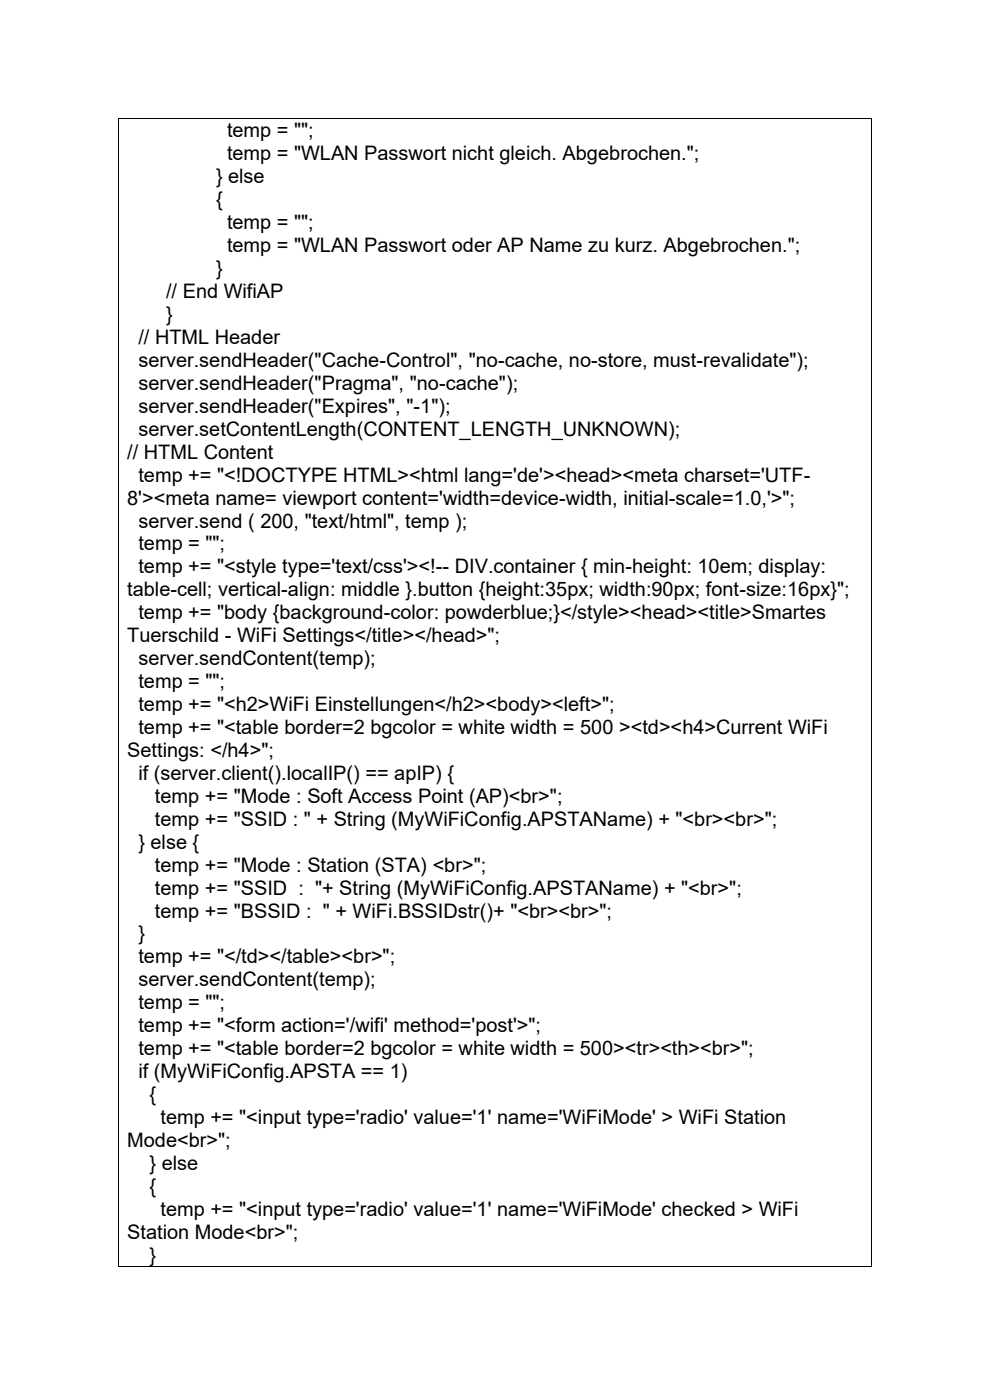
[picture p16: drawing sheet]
<svg xmlns="http://www.w3.org/2000/svg" width="210mm" height="297mm" viewBox="0 0 210 297" stroke-linecap="round" stroke-linejoin="round" font-family="sans-serif">
<defs><g id="words">
<g font-size="4.2">
<text x="48.2" y="29.1">temp = &quot;&quot;;</text>
<text x="48.2" y="34">temp = &quot;WLAN Passwort nicht gleich. Abgebrochen.&quot;;</text>
<text x="45.8" y="38.9">} else</text>
<text x="45.8" y="43.8">{</text>
<text x="48.2" y="48.6">temp = &quot;&quot;;</text>
<text x="48.2" y="53.5">temp = &quot;WLAN Passwort oder AP Name zu kurz. Abgebrochen.&quot;;</text>
<text x="45.8" y="58.4">}</text>
<text x="35.2" y="63.2">// End WifiAP</text>
<text x="35.2" y="68.1">}</text>
<text x="29.4" y="73">// HTML Header</text>
<text x="29.4" y="77.8">server.sendHeader(&quot;Cache-Control&quot;, &quot;no-cache, no-store, must-revalidate&quot;);</text>
<text x="29.4" y="82.7">server.sendHeader(&quot;Pragma&quot;, &quot;no-cache&quot;);</text>
<text x="29.4" y="87.6">server.sendHeader(&quot;Expires&quot;, &quot;-1&quot;);</text>
<text x="29.4" y="92.4">server.setContentLength(CONTENT_LENGTH_UNKNOWN);</text>
<text x="27" y="97.3">// HTML Content</text>
<text x="27" y="107">8'&gt;&lt;meta name= viewport content='width=device-width, initial-scale=1.0,'&gt;&quot;;</text>
<text x="29.4" y="102.2">temp += &quot;&lt;!DOCTYPE HTML&gt;&lt;html lang='de'&gt;&lt;head&gt;&lt;meta charset='UTF-</text>
<text x="29.4" y="111.9">server.send ( 200, &quot;text/html&quot;, temp );</text>
<text x="29.4" y="116.8">temp = &quot;&quot;;</text>
<text x="29.4" y="121.6">temp += &quot;&lt;style type='text/css'&gt;&lt;!-- DIV.container { min-height: 10em; display:</text>
<text x="27" y="126.5">table-cell; vertical-align: middle }.button {height:35px; width:90px; font-size:16px}&quot;;</text>
<text x="29.4" y="131.4">temp += &quot;body {background-color: powderblue;}&lt;/style&gt;&lt;head&gt;&lt;title&gt;Smartes</text>
<text x="27" y="136.2">Tuerschild - WiFi Settings&lt;/title&gt;&lt;/head&gt;&quot;;</text>
<text x="29.4" y="141.1">server.sendContent(temp);</text>
<text x="29.4" y="146">temp = &quot;&quot;;</text>
<text x="29.4" y="150.9">temp += &quot;&lt;h2&gt;WiFi Einstellungen&lt;/h2&gt;&lt;body&gt;&lt;left&gt;&quot;;</text>
<text x="29.4" y="155.7">temp += &quot;&lt;table border=2 bgcolor = white width = 500 &gt;&lt;td&gt;&lt;h4&gt;Current WiFi</text>
<text x="27" y="160.6">Settings: &lt;/h4&gt;&quot;;</text>
<text x="29.4" y="165.5">if (server.client().localIP() == apIP) {</text>
<text x="32.9" y="170.3">temp += &quot;Mode : Soft Access Point (AP)&lt;br&gt;&quot;;</text>
<text x="32.9" y="175.2">temp += &quot;SSID : &quot; + String (MyWiFiConfig.APSTAName) + &quot;&lt;br&gt;&lt;br&gt;&quot;;</text>
<text x="29.4" y="180.1">} else {</text>
<text x="32.9" y="184.9">temp += &quot;Mode : Station (STA) &lt;br&gt;&quot;;</text>
<text x="32.9" y="189.8">temp += &quot;SSID : &quot;+ String (MyWiFiConfig.APSTAName) + &quot;&lt;br&gt;&quot;;</text>
<text x="32.9" y="194.6">temp += &quot;BSSID : &quot; + WiFi.BSSIDstr()+ &quot;&lt;br&gt;&lt;br&gt;&quot;;</text>
<text x="29.4" y="199.5">}</text>
<text x="29.4" y="204.4">temp += &quot;&lt;/td&gt;&lt;/table&gt;&lt;br&gt;&quot;;</text>
<text x="29.4" y="209.3">server.sendContent(temp);</text>
<text x="29.4" y="214.1">temp = &quot;&quot;;</text>
<text x="29.4" y="219">temp += &quot;&lt;form action='/wifi' method='post'&gt;&quot;;</text>
<text x="29.4" y="223.9">temp += &quot;&lt;table border=2 bgcolor = white width = 500&gt;&lt;tr&gt;&lt;th&gt;&lt;br&gt;&quot;;</text>
<text x="29.4" y="228.7">if (MyWiFiConfig.APSTA == 1)</text>
<text x="31.7" y="233.6">{</text>
<text x="34.1" y="238.5">temp += &quot;&lt;input type='radio' value='1' name='WiFiMode' &gt; WiFi Station</text>
<text x="27" y="243.3">Mode&lt;br&gt;&quot;;</text>
<text x="31.7" y="248.2">} else</text>
<text x="31.7" y="253.1">{</text>
<text x="34.1" y="257.9">temp += &quot;&lt;input type='radio' value='1' name='WiFiMode' checked &gt; WiFi</text>
<text x="27" y="262.8">Station Mode&lt;br&gt;&quot;;</text>
<text x="31.7" y="267.7">}</text>
</g>
</g></defs>
<g fill="#000">
<path d="M25 25h.2v.2h-.2z" fill-rule="evenodd"/>
<path d="M25 25h.2v.2h-.2z" fill-rule="evenodd"/>
<path d="M184.8 25h.2v.2h-.2z" fill-rule="evenodd"/>
<path d="M184.8 25h.2v.2h-.2z" fill-rule="evenodd"/>
<path d="M25 268.6h.2v.2h-.2z" fill-rule="evenodd"/>
<path d="M25 268.6h.2v.2h-.2z" fill-rule="evenodd"/>
<path d="M184.8 268.6h.2v.2h-.2z" fill-rule="evenodd"/>
<path d="M184.8 268.6h.2v.2h-.2z" fill-rule="evenodd"/>
</g>
<path d="M25.1 25.2v243.4M25.2 25.1h159.6M184.9 25.2v243.4M25.2 268.7h159.6" fill="none" stroke="#000" stroke-width=".21"/>
<use href="#words"/>
</svg>
